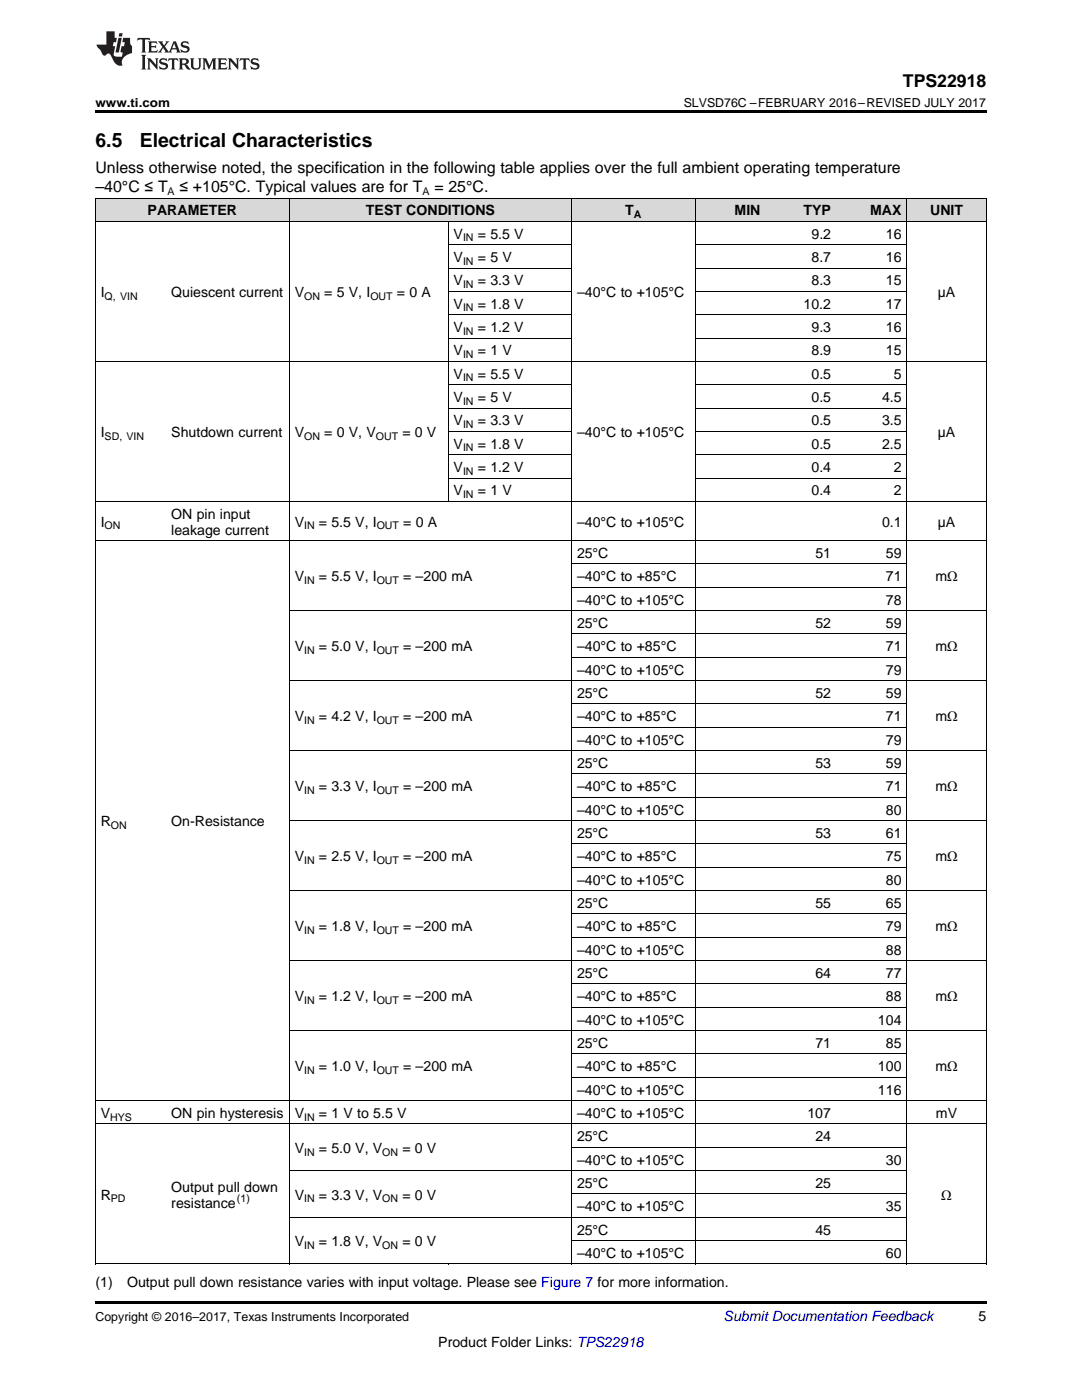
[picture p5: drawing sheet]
<svg xmlns="http://www.w3.org/2000/svg" width="216mm" height="279mm" viewBox="0 0 216 279" stroke-linecap="round" stroke-linejoin="round" font-family="sans-serif">
<defs><g id="words">
<g font-size="3.9">
<text x="19" y="29.3">6.5</text>
<text x="27.9" y="29.3">Electrical Characteristics</text>
</g>
<text font-size="3.5" x="180.2" y="17.3">TPS22918</text>
<g font-size="3.2">
<text x="19" y="34.4">Unless otherwise noted, the specification in the following table applies over the full ambient operating temperature</text>
<text x="19" y="38.3">–40°C ≤ T</text>
<text x="35.8" y="38.3">≤ +105°C. Typical values are for T</text>
<text x="86.7" y="38.3">= 25°C.</text>
</g>
<g font-size="2.8">
<text x="29.5" y="43">PARAMETER</text>
<text x="73" y="43">TEST CONDITIONS</text>
<text x="90.5" y="47.6">V</text>
<text x="95.4" y="47.6">= 5.5 V</text>
<text x="124.8" y="43">T</text>
<text x="146.6" y="43">MIN</text>
<text x="160.3" y="43">TYP</text>
<text x="161.9" y="47.6">9.2</text>
<text x="173.6" y="43">MAX</text>
<text x="176.8" y="47.6">16</text>
<text x="185.6" y="43">UNIT</text>
<text x="90.5" y="52.3">V</text>
<text x="95.4" y="52.3">= 5 V</text>
<text x="161.9" y="52.3">8.7</text>
<text x="176.8" y="52.3">16</text>
<text x="20.1" y="59.3">I</text>
<text x="34.2" y="59.3">Quiescent current</text>
<text x="58.8" y="59.3">V</text>
<text x="64.7" y="59.3">= 5 V, I</text>
<text x="79.2" y="59.3">= 0 A</text>
<text x="90.5" y="56.9">V</text>
<text x="95.4" y="56.9">= 3.3 V</text>
<text x="115.1" y="59.3">–40°C to +105°C</text>
<text x="161.9" y="56.9">8.3</text>
<text x="176.8" y="56.9">15</text>
<text x="187.1" y="59.3">µA</text>
<text x="90.5" y="61.6">V</text>
<text x="95.4" y="61.6">= 1.8 V</text>
<text x="160.3" y="61.6">10.2</text>
<text x="176.8" y="61.6">17</text>
<text x="90.5" y="66.3">V</text>
<text x="90.5" y="70.9">V</text>
<text x="95.4" y="66.3">= 1.2 V</text>
<text x="95.4" y="70.9">= 1 V</text>
<text x="161.9" y="66.3">9.3</text>
<text x="161.9" y="70.9">8.9</text>
<text x="176.8" y="66.3">16</text>
<text x="176.8" y="70.9">15</text>
<text x="90.5" y="75.6">V</text>
<text x="95.4" y="75.6">= 5.5 V</text>
<text x="161.9" y="75.6">0.5</text>
<text x="178.3" y="75.6">5</text>
<text x="90.5" y="80.2">V</text>
<text x="95.4" y="80.2">= 5 V</text>
<text x="161.9" y="80.2">0.5</text>
<text x="176" y="80.2">4.5</text>
<text x="20.1" y="87.2">I</text>
<text x="34.2" y="87.2">Shutdown current</text>
<text x="58.8" y="87.2">V</text>
<text x="64.7" y="87.2">= 0 V, V</text>
<text x="80.3" y="87.2">= 0 V</text>
<text x="90.5" y="84.9">V</text>
<text x="90.5" y="89.5">V</text>
<text x="95.4" y="84.9">= 3.3 V</text>
<text x="95.4" y="89.5">= 1.8 V</text>
<text x="115.1" y="87.2">–40°C to +105°C</text>
<text x="161.9" y="84.9">0.5</text>
<text x="161.9" y="89.5">0.5</text>
<text x="176" y="84.9">3.5</text>
<text x="176" y="89.5">2.5</text>
<text x="187.1" y="87.2">µA</text>
<text x="90.5" y="94.2">V</text>
<text x="95.4" y="94.2">= 1.2 V</text>
<text x="161.9" y="94.2">0.4</text>
<text x="178.3" y="94.2">2</text>
<text x="90.5" y="98.8">V</text>
<text x="95.4" y="98.8">= 1 V</text>
<text x="161.9" y="98.8">0.4</text>
<text x="178.3" y="98.8">2</text>
<text x="20.1" y="105.1">I</text>
<text x="34.2" y="103.5">ON pin input</text>
<text x="34.2" y="106.7">leakage current</text>
<text x="58.8" y="105.1">V</text>
<text x="63.6" y="105.1">= 5.5 V, I</text>
<text x="80.5" y="105.1">= 0 A</text>
<text x="115.1" y="105.1">–40°C to +105°C</text>
<text x="176" y="105.1">0.1</text>
<text x="187.1" y="105.1">µA</text>
<text x="115.1" y="111.3">25°C</text>
<text x="162.7" y="111.3">51</text>
<text x="176.8" y="111.3">59</text>
<text x="58.8" y="116">V</text>
<text x="63.6" y="116">= 5.5 V, I</text>
<text x="80.5" y="116">= –200 mA</text>
<text x="115.1" y="116">–40°C to +85°C</text>
<text x="176.8" y="116">71</text>
<text x="186.7" y="116">mΩ</text>
<text x="115.1" y="120.7">–40°C to +105°C</text>
<text x="115.1" y="125.3">25°C</text>
<text x="162.7" y="125.3">52</text>
<text x="176.8" y="120.7">78</text>
<text x="176.8" y="125.3">59</text>
<text x="58.8" y="130">V</text>
<text x="63.6" y="130">= 5.0 V, I</text>
<text x="80.5" y="130">= –200 mA</text>
<text x="115.1" y="130">–40°C to +85°C</text>
<text x="176.8" y="130">71</text>
<text x="186.7" y="130">mΩ</text>
<text x="115.1" y="134.6">–40°C to +105°C</text>
<text x="176.8" y="134.6">79</text>
<text x="58.8" y="143.9">V</text>
<text x="63.6" y="143.9">= 4.2 V, I</text>
<text x="80.5" y="143.9">= –200 mA</text>
<text x="115.1" y="139.3">25°C</text>
<text x="115.1" y="143.9">–40°C to +85°C</text>
<text x="162.7" y="139.3">52</text>
<text x="176.8" y="139.3">59</text>
<text x="176.8" y="143.9">71</text>
<text x="186.7" y="143.9">mΩ</text>
<text x="115.1" y="148.6">–40°C to +105°C</text>
<text x="176.8" y="148.6">79</text>
<text x="115.1" y="153.2">25°C</text>
<text x="162.7" y="153.2">53</text>
<text x="176.8" y="153.2">59</text>
<text x="58.8" y="157.9">V</text>
<text x="63.6" y="157.9">= 3.3 V, I</text>
<text x="80.5" y="157.9">= –200 mA</text>
<text x="115.1" y="157.9">–40°C to +85°C</text>
<text x="176.8" y="157.9">71</text>
<text x="186.7" y="157.9">mΩ</text>
<text x="20.1" y="164.9">R</text>
<text x="34.2" y="164.9">On-Resistance</text>
<text x="115.1" y="162.6">–40°C to +105°C</text>
<text x="115.1" y="167.2">25°C</text>
<text x="162.7" y="167.2">53</text>
<text x="176.8" y="162.6">80</text>
<text x="176.8" y="167.2">61</text>
<text x="58.8" y="171.9">V</text>
<text x="63.6" y="171.9">= 2.5 V, I</text>
<text x="80.5" y="171.9">= –200 mA</text>
<text x="115.1" y="171.9">–40°C to +85°C</text>
<text x="176.8" y="171.9">75</text>
<text x="186.7" y="171.9">mΩ</text>
<text x="115.1" y="176.5">–40°C to +105°C</text>
<text x="176.8" y="176.5">80</text>
<text x="58.8" y="185.8">V</text>
<text x="63.6" y="185.8">= 1.8 V, I</text>
<text x="80.5" y="185.8">= –200 mA</text>
<text x="115.1" y="181.2">25°C</text>
<text x="115.1" y="185.8">–40°C to +85°C</text>
<text x="162.7" y="181.2">55</text>
<text x="176.8" y="181.2">65</text>
<text x="176.8" y="185.8">79</text>
<text x="186.7" y="185.8">mΩ</text>
<text x="115.1" y="190.5">–40°C to +105°C</text>
<text x="176.8" y="190.5">88</text>
<text x="115.1" y="195.2">25°C</text>
<text x="162.7" y="195.2">64</text>
<text x="176.8" y="195.2">77</text>
<text x="58.8" y="199.8">V</text>
<text x="63.6" y="199.8">= 1.2 V, I</text>
<text x="80.5" y="199.8">= –200 mA</text>
<text x="115.1" y="199.8">–40°C to +85°C</text>
<text x="176.8" y="199.8">88</text>
<text x="186.7" y="199.8">mΩ</text>
<text x="115.1" y="204.5">–40°C to +105°C</text>
<text x="115.1" y="209.1">25°C</text>
<text x="162.7" y="209.1">71</text>
<text x="175.2" y="204.5">104</text>
<text x="176.8" y="209.1">85</text>
<text x="58.8" y="213.8">V</text>
<text x="63.6" y="213.8">= 1.0 V, I</text>
<text x="80.5" y="213.8">= –200 mA</text>
<text x="115.1" y="213.8">–40°C to +85°C</text>
<text x="175.2" y="213.8">100</text>
<text x="186.7" y="213.8">mΩ</text>
<text x="115.1" y="218.4">–40°C to +105°C</text>
<text x="175.2" y="218.4">116</text>
<text x="20.1" y="223.1">V</text>
<text x="34.2" y="223.1">ON pin hysteresis</text>
<text x="58.8" y="223.1">V</text>
<text x="63.6" y="223.1">= 1 V to 5.5 V</text>
<text x="115.1" y="223.1">–40°C to +105°C</text>
<text x="115.1" y="227.8">25°C</text>
<text x="161.1" y="223.1">107</text>
<text x="162.7" y="227.8">24</text>
<text x="186.8" y="223.1">mV</text>
<text x="58.8" y="230.1">V</text>
<text x="63.6" y="230.1">= 5.0 V, V</text>
<text x="80.3" y="230.1">= 0 V</text>
<text x="115.1" y="232.4">–40°C to +105°C</text>
<text x="176.8" y="232.4">30</text>
<text x="20.1" y="239.4">R</text>
<text x="34.2" y="237.8">Output pull down</text>
<text x="58.8" y="239.4">V</text>
<text x="63.6" y="239.4">= 3.3 V, V</text>
<text x="80.3" y="239.4">= 0 V</text>
<text x="115.1" y="237.1">25°C</text>
<text x="162.7" y="237.1">25</text>
<text x="187.8" y="239.4">Ω</text>
<text x="34.2" y="241">resistance</text>
<text x="115.1" y="241.7">–40°C to +105°C</text>
<text x="176.8" y="241.7">35</text>
<text x="58.8" y="248.7">V</text>
<text x="63.6" y="248.7">= 1.8 V, V</text>
<text x="80.3" y="248.7">= 0 V</text>
<text x="115.1" y="246.4">25°C</text>
<text x="115.1" y="251">–40°C to +105°C</text>
<text x="162.7" y="246.4">45</text>
<text x="176.8" y="251">60</text>
<text x="19" y="256.9">(1)</text>
<text x="25.4" y="256.9">Output pull down resistance varies with input voltage. Please see Figure 7 for more information.</text>
<text x="195.3" y="263.6">5</text>
<text x="87.5" y="268.9">Product Folder Links: TPS22918</text>
</g>
<text font-size="2.8" fill="#0000c8" x="144.4" y="263.6">Submit Documentation Feedback</text>
<g font-size="2.5">
<text x="19" y="21.4">www.ti.com</text>
<text x="136.4" y="21.4">SLVSD76C –FEBRUARY 2016–REVISED JULY 2017</text>
<text x="19" y="263.6">Copyright © 2016–2017, Texas Instruments Incorporated</text>
</g>
<g font-size="2.1">
<text x="33.4" y="38.9">A</text>
<text x="84.3" y="38.9">A</text>
<text x="126.5" y="43.5">A</text>
<text x="92.4" y="48.2">IN</text>
<text x="92.4" y="52.8">IN</text>
<text x="20.9" y="59.8">Q, VIN</text>
<text x="60.7" y="59.8">ON</text>
<text x="73.9" y="59.8">OUT</text>
<text x="92.4" y="57.5">IN</text>
<text x="92.4" y="62.2">IN</text>
<text x="92.4" y="66.8">IN</text>
<text x="92.4" y="71.5">IN</text>
<text x="92.4" y="76.1">IN</text>
<text x="92.4" y="80.8">IN</text>
<text x="20.9" y="87.8">SD, VIN</text>
<text x="60.7" y="87.8">ON</text>
<text x="75" y="87.8">OUT</text>
<text x="92.4" y="85.4">IN</text>
<text x="92.4" y="90.1">IN</text>
<text x="92.4" y="94.8">IN</text>
<text x="92.4" y="99.4">IN</text>
<text x="20.9" y="105.7">ON</text>
<text x="60.7" y="105.7">IN</text>
<text x="75.2" y="105.7">OUT</text>
<text x="60.7" y="116.6">IN</text>
<text x="75.2" y="116.6">OUT</text>
<text x="60.7" y="130.5">IN</text>
<text x="75.2" y="130.5">OUT</text>
<text x="60.7" y="144.5">IN</text>
<text x="75.2" y="144.5">OUT</text>
<text x="60.7" y="158.5">IN</text>
<text x="75.2" y="158.5">OUT</text>
<text x="22.1" y="165.5">ON</text>
<text x="60.7" y="172.4">IN</text>
<text x="75.2" y="172.4">OUT</text>
<text x="60.7" y="186.4">IN</text>
<text x="75.2" y="186.4">OUT</text>
<text x="60.7" y="200.4">IN</text>
<text x="75.2" y="200.4">OUT</text>
<text x="60.7" y="214.3">IN</text>
<text x="75.2" y="214.3">OUT</text>
<text x="22" y="223.7">HYS</text>
<text x="60.7" y="223.7">IN</text>
<text x="60.7" y="230.6">IN</text>
<text x="76.3" y="230.6">ON</text>
<text x="22.1" y="240">PD</text>
<text x="47.3" y="239.9">(1)</text>
<text x="60.7" y="240">IN</text>
<text x="76.3" y="240">ON</text>
<text x="60.7" y="249.3">IN</text>
<text x="76.3" y="249.3">ON</text>
</g>
</g></defs>
<g fill="#d8d8d8">
<path d="M19 39.6h14.1v4.6h-14.1z"/>
<path d="M33.1 39.6h24.6v4.6h-24.6z"/>
<path d="M57.7 39.6h31.8v4.6h-31.8z"/>
<path d="M89.5 39.6h24.6v4.6h-24.6z"/>
<path d="M114.1 39.6h24.6v4.6h-24.6z"/>
<path d="M138.7 39.6h14.1v4.6h-14.1z"/>
<path d="M152.8 39.6h14.1v4.6h-14.1z"/>
<path d="M166.9 39.6h14.1v4.6h-14.1z"/>
<path d="M181 39.6h15.8v4.6h-15.8z"/>
</g>
<path d="M19 22h177.8v.5h-177.8zM19 252.3h.2zM57.6 252.3h.1zM89.4 252.3h.1zM114 252.3h.1zM138.6 252.3h.1zM180.9 252.3h.1zM196.7 252.3h.1zM19 259.7h177.8v.5h-177.8z" fill="#000"/>
<g fill="none" stroke="#000" stroke-width=".2">
<path d="M19 39.5h177.8M19.1 39.5v212.8M57.7 39.5v212.8M114 39.5v212.8M138.7 39.5v212.8M180.9 39.5v212.8M196.8 39.5v212.8M19 44.2h177.8M89.4 44.2v55.9M89.5 58.2h24.6M89.5 53.5h24.6M89.5 48.8h24.6"/>
<path d="M138.7 58.2h42.3M138.7 53.5h42.3M138.7 48.8h42.3M19 72.1h177.8M89.5 76.8h24.6M89.5 67.5h24.6M89.5 62.8h24.6M138.7 76.8h42.3M138.7 67.5h42.3M138.7 62.8h42.3M89.5 95.4h24.6M89.5 90.8h24.6"/>
<path d="M89.5 86.1h24.6M89.5 81.4h24.6M138.7 95.4h42.3M138.7 90.8h42.3M138.7 86.1h42.3M138.7 81.4h42.3M19 107.9h177.8M19 100.1h177.8M114.1 117.2h66.9M114.1 112.6h66.9M57.7 135.8h139.1M57.7 121.9h139.1"/>
<path d="M114.1 131.2h66.9M114.1 126.5h66.9M57.7 149.8h139.1M114.1 159.1h66.9M114.1 154.5h66.9M114.1 145.2h66.9M114.1 140.5h66.9M57.7 177.7h139.1M57.7 163.8h139.1M114.1 173.1h66.9M114.1 168.4h66.9M57.7 191.7h139.1"/>
<path d="M114.1 196.4h66.9M114.1 187.1h66.9M114.1 182.4h66.9M19 219.7h177.8M57.7 205.7h139.1M114.1 215h66.9M114.1 210.3h66.9M114.1 201h66.9M19 224.3h177.8M57.7 233.6h123.3M114.1 238.3h66.9M114.1 229h66.9"/>
<path d="M19 252.3h177.8M57.7 242.9h123.3M114.1 247.6h66.9"/>
</g>
<g fill="#231f20">
<path d="M27.5 7.6l-.1 .5 .4-.2h.6v.1v2.1l-.2 .4h1l-.3-.4v-2.1l.1-.1h.5l.5 .2-.2-.5zM29.5 8.3l.2 .3v1.5l-.2 .4h1.8l.2-.6a1.04 1.04 0 0 1-1.3 .2v-.7h.6l.3 .2v-.6l-.3 .2h-.6v-.6l.8-.1 .4 .3-.2-.5zM31.5 8.3l.9 1.1-.9 1.1h.8l-.2-.2 .5-.7 .4 .7-.2 .2h1.5l-.1-.2 .1-.4h.9l.1 .4-.2 .2h1l-.3-.3-.7-1.9h-.5l-.9 2-.8-1 .9-1h-.8l.1 .3-.3 .5-.4-.6 .2-.2zM34.7 8.6l.4 1h-.7zM36.3 8.4a.63 .63 0 0 0-.2 .7 .63 .63 0 0 0 .6 .4l.6 .2 .1 .2a.75 .75 0 0 1-.7 .4 .75 .75 0 0 1-.6-.5l.1 .7 .1-.1a1.11 1.11 0 0 0 1.5-.6 1.13 1.13 0 0 0-1.2-.8l-.1-.4a1.04 1.04 0 0 1 1.2 .2l-.2-.5-.1 .1-.5-.2zM28.2 10.9l.2 .4v2.2l-.2 .4h1l-.3-.4v-2.2l.3-.4zM29.3 11.6l.3 .4v1.5l-.3 .4h.8l-.2-.4v-1.3l1.5 1.7v-1.9l.2-.4h-.7l.2 .4v.9l-1.1-1.3zM32 11.8a.62 .62 0 0 0-.2 .7 .62 .62 0 0 0 .6 .4l.6 .1 .1 .3a.76 .76 0 0 1-.7 .3 .76 .76 0 0 1-.6-.4l.1 .7 .1-.1a1.11 1.11 0 0 0 1.5-.6 1.13 1.13 0 0 0-1.2-.8l-.1-.4a1.04 1.04 0 0 1 1.2 .2l-.2-.6-.1 .1-.5-.1zM33.7 11.6l-.2 .6a.61 .61 0 0 1 .8-.3v1.6l-.2 .4h.9l-.2-.4v-1.6a.63 .63 0 0 1 .8 .3l-.2-.6zM35.6 11.6l.3 .4v1.5l-.3 .4h1l-.2-.2v-.8l.5 .2a.76 .76 0 0 0 1.2 .7l-1-1a.58 .58 0 0 0 .6-.5 .58 .58 0 0 0-.5-.6zM36.4 11.9h.1a.45 .45 0 0 1 .5 .1 .45 .45 0 0 1 .1 .5l-.7 .2zM37.9 11.6l.2 .2a2.17 2.17 0 0 0 .3 1.9 .99 .99 0 0 0 1.6-.6v-1.1l.2-.4h-.7l.2 .2a1.92 1.92 0 0 1-.2 1.8 .6 .6 0 0 1-.9-.5v-1.1l.2-.4zM40.4 11.6l.2 .4v1.5l-.2 .4h.7l-.2-.4v-1.4l.8 1.8 .8-1.8v1.4l-.2 .4h.9l-.2-.4v-1.5l.2-.4h-.8l-.6 1.5-.6-1.5zM43.4 11.6l.2 .4v1.5l-.2 .4h1.8l.2-.6a1.04 1.04 0 0 1-1.3 .1v-.6h.5l.4 .2v-.6l-.4 .2h-.5v-.7h.8l.3 .3-.1-.6zM45.5 11.6l.2 .4v1.5l-.2 .4h.7l-.2-.4v-1.3l1.5 1.7v-1.9l.2-.4h-.7l.2 .4v.9l-1.1-1.3zM47.9 11.6l-.1 .6a.61 .61 0 0 1 .8-.3v1.6l-.3 .4h1l-.3-.4 .1-1.6a.63 .63 0 0 1 .7 .3l-.1-.6zM50.2 11.8a.62 .62 0 0 0-.2 .7 .62 .62 0 0 0 .6 .4l.6 .1 .2 .3a.76 .76 0 0 1-.8 .3 .76 .76 0 0 1-.6-.4l.1 .7 .2-.1a1.11 1.11 0 0 0 1.5-.6 1.13 1.13 0 0 0-1.3-.8l-.1-.4a1.04 1.04 0 0 1 1.2 .2l-.1-.6-.2 .1-.5-.1z"/>
<path d="M21.2 6.3v2.6h-1.9l.1 .4 .7 .9a.91 .91 0 0 0 1 .8 .56 .56 0 0 1 .5-.3 .56 .56 0 0 1 .5 .3l.4 .8a1.53 1.53 0 0 0 1.9 1.2 1.54 1.54 0 0 1 1-2.1l.9-.3v-1.4a1.52 1.52 0 0 1-.3-1.6h-1.4l-.2 .8h.5l-.2 .8h-.4l-.2 1v.2l.4 .1-.2 .8a1.93 1.93 0 0 1-1.6-.3l.3-1.8h-.5l.2-.8h.4l.2-.8h-.4v-1.3zM23.6 7.6l-.6 2.9h.7l.6-2.9zM23.8 6.6l-.1 .7h.6l.2-.7z"/>
</g>
<use href="#words"/>
</svg>
